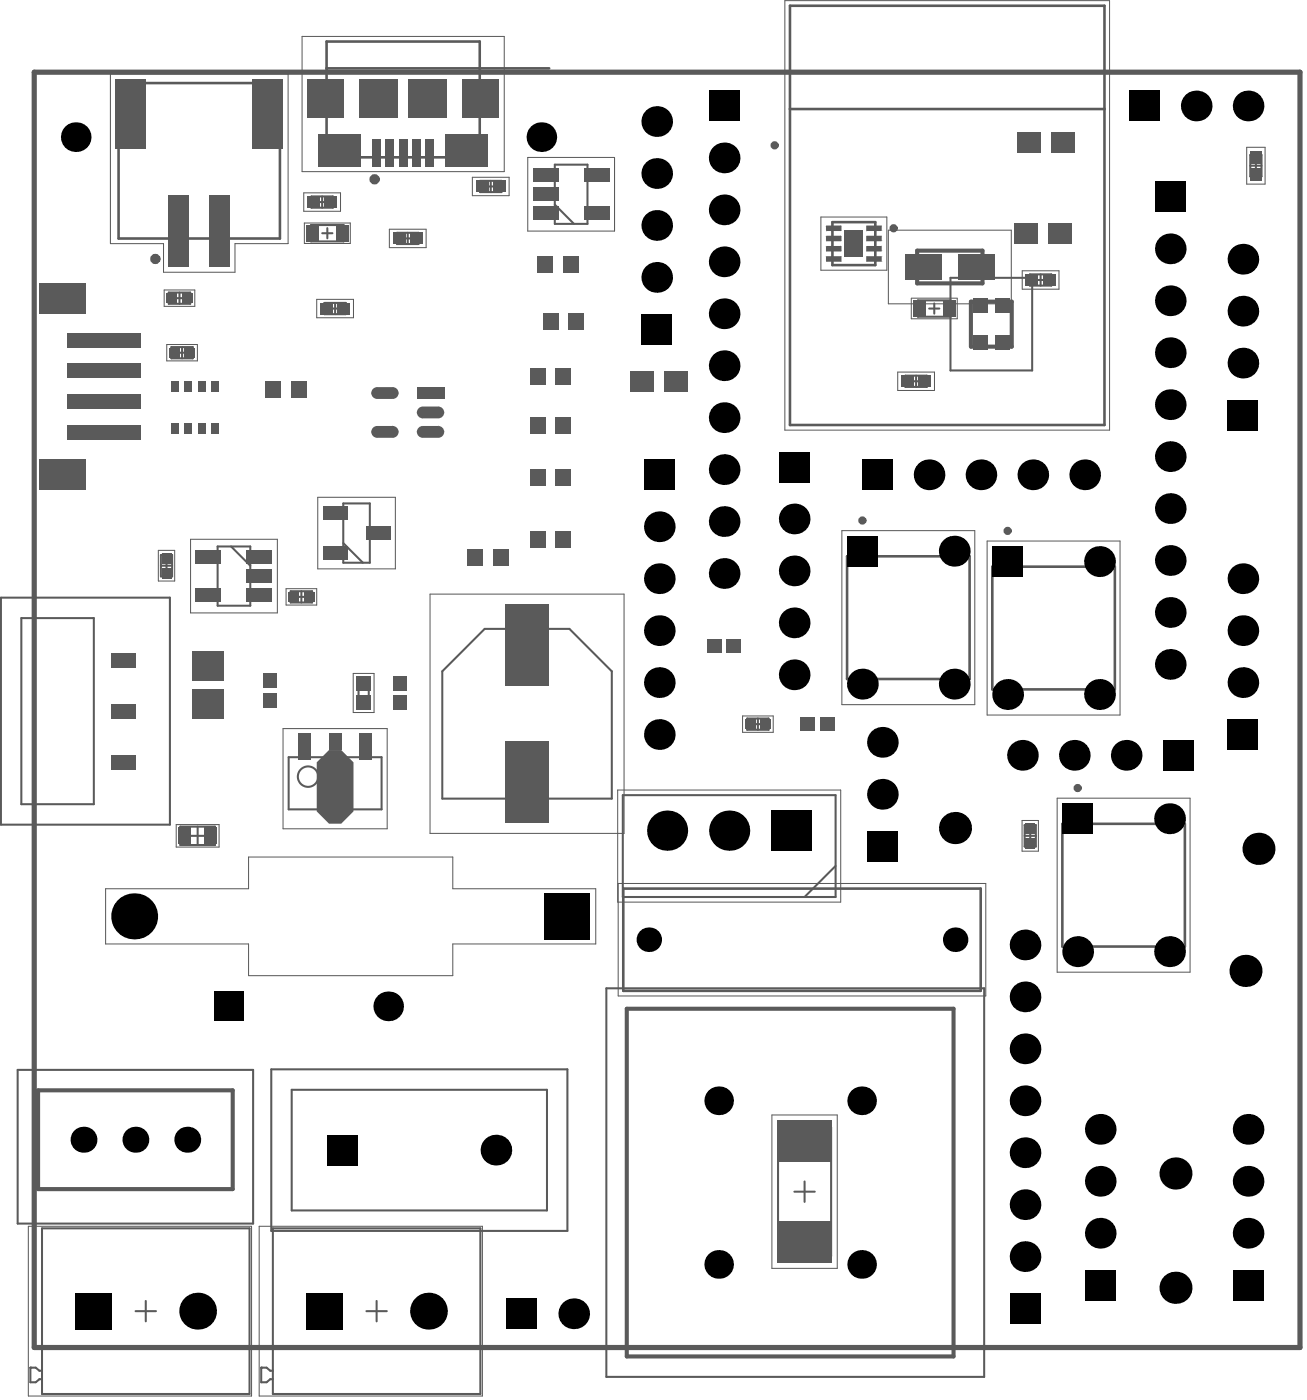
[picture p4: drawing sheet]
<svg xmlns="http://www.w3.org/2000/svg" width="212mm" height="228mm" viewBox="0 0 212 228" stroke-linecap="round" stroke-linejoin="round" font-family="sans-serif">
<g fill="none" stroke="#5a5a5a" stroke-width=".17">
<path d="M17.9 12h28.9v27.6h-8.6v4.7h-11.6v-4.7h-8.7zM49.1 5.9h32.8v22h-32.8zM127.5 .1h52.8v69.8h-52.8zM49.4 31.3h5.9v3h-5.9zM49.5 36.2h7.4v3.4h-7.4zM63.3 37.3h5.9v2.9h-5.9zM76.8 28.8h5.9v3h-5.9zM85.8 25.6h14.1v12h-14.1zM133.4 35.3h10.7v8.6h-10.7zM144.3 37.4h20v12h-20zM202.6 23.9h3v6h-3zM26.7 47.1h5v2.7h-5z"/>
<path d="M27.1 56h5v2.7h-5zM51.5 48.7h5.9v2.9h-5.9zM148.1 48.5v3.3h7.4v-3.3M148.1 48.5h7.4M166.1 44h6v3h-6zM145.9 60.5h5.9v3h-5.9zM25.7 89.5h2.7v4.9h-2.7zM31 87.6h14.1v12h-14.1zM46.5 95.7h5v2.6h-5zM51.6 80.8h12.6v11.7h-12.6zM69.9 96.6h31.5v38.9h-31.5zM136.8 86.2h21.6v28.3h-21.6z"/>
<path d="M160.4 87.9h21.6v28.3h-21.6zM57.4 109.5h3.4v6.3h-3.4zM120.7 116.4h4.9v2.6h-4.9zM28.6 134h7v3.7h-7zM100.4 128.4h36.2v18.2h-36.2zM166.1 133.4h2.6v4.9h-2.6zM171.8 129.7h21.6v28.3h-21.6zM17.2 144.4h23.2v-5.1h33.2v5.1h23.2v9h-23.2v5.2h-33.2v-5.2h-23.2zM100.4 143.6h59.8v18.3h-59.8zM4.6 199.3h36.3v27.6h-36.3zM42.1 199.3h36.3v27.6h-36.3zM125.4 181.2h10.6v24.9h-10.6z"/>
</g>
<g fill="none" stroke="#5a5a5a" stroke-width=".33">
<path d="M51.4 32.8h1.9M52.3 31.9v1.9M52.4 37.9h1.6M53.2 37.1v1.6M65.3 38.8h1.9M66.3 37.8v1.9M78.8 30.3h1.9M79.7 29.4v1.8M90.1 26.8h5.4v9.6h-5.4zM90.1 33.3l3.2 3.1M203.2 26.9h1.8M204.1 26v1.8"/>
<path d="M28.3 48.5h1.8M28.7 57.3h1.8M29.2 47.5v1.9M29.6 56.4v1.8M53.5 50.2h1.9M54.5 49.2v1.9M151 50.2h1.6M151.8 49.3v1.7M154.4 45.2h13.3v15h-13.3zM168.2 45.5h1.8M169.1 44.6v1.8M147.9 62h1.9"/>
<path d="M148.9 61.1v1.8M.1 97.1h27.5v36.9h-27.5zM26.1 91.9h1.9M27.1 91v1.9M35.4 88.8h5.3v9.6h-5.3zM37.6 88.8l3.1 3.1M48.1 97h1.8M49 96.1v1.8M55.8 81.8h4.3v9.7h-4.3zM55.8 88.3l3.2 3.2M3.5 100.5h11.7v30.2h-11.7zM58.3 111h1.6v3.3h-1.6z"/>
<path d="M78.8 102.2h13.7l6.9 6.9v20.7h-27.5v-20.7zM122.2 117.7h1.9M123.1 116.8v1.8M30.6 135.8h3M32.1 134.4v2.9M101.2 129.2h34.6v16.6h-34.6zM166.5 135.8h1.8M167.4 134.9v1.9M135.8 140.7l-5.1 5.1M2.9 173.9h38.2v25h-38.2zM44.1 173.8h48.1v26.3h-48.1zM47.4 177.1h41.5v19.6h-41.5z"/>
<path d="M98.5 160.6h61.4v63.2h-61.4zM129.1 193.7h3.3M130.7 192v3.3M22 213.1h3.3M23.7 211.4v3.4M59.5 213.1h3.4M61.2 211.4v3.4M4.9 222.3h.9l.6 .5h.4M6.8 224.2h-.4l-.6 .5h-.9"/>
</g>
<path d="M149 40.7h10.6v5.4h-10.6zM157.8 49h6.6v7.3h-6.6zM6.2 177.2h31.6v16.1h-31.6zM101.8 164h53.1v56.5h-53.1z" fill="none" stroke="#5a5a5a" stroke-width=".66"/>
<circle cx="4.9" cy="222.3" r=".17" fill="#5a5a5a"/>
<path d="M27.8 56.4v1.8M31.3 56.4v1.8M26.1 90.2h1.9v3.5h-1.9z" fill="none" stroke="#5a5a5a" stroke-width=".33"/>
<circle cx="42.4" cy="222.3" r=".17" fill="#5a5a5a"/>
<g fill="none" stroke="#5a5a5a" stroke-width=".33">
<path d="M50.5 36.6h5.3v2.6h-5.3zM50.6 31.9h3.5v1.9h-3.5zM64.5 37.8h3.5v1.9h-3.5zM78 29.4h3.5v1.8h-3.5zM203.2 25.2h1.8v3.5h-1.8zM27.4 47.5h3.5v1.9h-3.5zM27.8 58.2h3.5M27.8 56.4h3.5M52.7 49.2h3.5v1.9h-3.5zM149.2 48.8h5.3v2.7h-5.3zM167.3 44.6h3.5v1.8h-3.5zM147.1 61.1h3.5v1.8h-3.5z"/>
<path d="M47.2 96.1h3.5v1.8h-3.5zM121.4 116.8h3.5v1.8h-3.5zM29.3 134.4h5.6v2.9h-5.6zM46.9 123.1h15.1v8.4h-15.1zM52.8 127.3h3.3M54.5 125.6v3.4M166.5 134.1h1.8v3.5h-1.8zM6.8 199.6h33.7v27h-33.7zM44.3 199.6h33.8v27h-33.8zM126.4 183.2h8.6v21h-8.6zM4.9 222.3v2.4M44.3 222.8h-.4l-.6-.5h-.9v2.4h.9l.6-.5h.4"/>
<circle cx="50.1" cy="126.2" r="1.66"/>
</g>
<path d="M46 118.4h16.9v16.3h-16.9z" fill="none" stroke="#5a5a5a" stroke-width=".17"/>
<path d="M19.3 13.5h26.2v25.3h-26.2zM53.1 6.8h24.9v18.8h-24.9zM53.1 11.1h36.1M128.4 .9h51.1v68.2h-51.1zM128.4 17.7h51.1M135.3 36.1h6.9v7h-6.9zM137.6 90.4h19.9v20h-19.9zM161.2 92.1h19.9v19.9h-19.9zM172.6 133.9h19.9v19.9h-19.9zM101.3 144.4h58.1v16.6h-58.1z" fill="none" stroke="#5a5a5a" stroke-width=".42"/>
<g fill="none" stroke="#5a5a5a" stroke-width="1">
<circle cx="60.9" cy="29.1" r=".33"/>
<circle cx="25.2" cy="42.1" r=".33"/>
</g>
<g fill="none" stroke="#5a5a5a" stroke-width=".66">
<circle cx="125.9" cy="23.6" r=".33"/>
<circle cx="145.2" cy="37.1" r=".33"/>
<circle cx="140.1" cy="84.6" r=".33"/>
<circle cx="163.7" cy="86.3" r=".33"/>
<circle cx="175.1" cy="128.1" r=".33"/>
</g>
<path d="M5.6 11.7h205.6v207.3h-205.6z" fill="none" stroke="#5a5a5a" stroke-width=".84"/>
<path d="M53.5 121.9h1.9l2 2v8l-2 2h-1.9l-2-2v-8z" fill="#5a5a5a"/>
<g fill="#000">
<circle cx="106.7" cy="19.8" r="2.49"/>
<circle cx="194.4" cy="17.2" r="2.49"/>
<circle cx="202.8" cy="17.2" r="2.49"/>
<circle cx="12.3" cy="22.3" r="2.41"/>
<circle cx="88" cy="22.3" r="2.41"/>
<circle cx="106.7" cy="28.2" r="2.49"/>
<circle cx="106.7" cy="36.6" r="2.49"/>
<circle cx="117.7" cy="34.1" r="2.49"/>
<circle cx="117.7" cy="25.7" r="2.49"/>
<circle cx="106.7" cy="45.1" r="2.49"/>
<circle cx="117.7" cy="51" r="2.49"/>
<circle cx="117.7" cy="59.4" r="2.49"/>
<circle cx="117.7" cy="42.6" r="2.49"/>
<circle cx="190.2" cy="57.3" r="2.49"/>
<circle cx="190.2" cy="48.9" r="2.49"/>
<circle cx="190.2" cy="40.4" r="2.49"/>
<circle cx="202" cy="59" r="2.49"/>
<circle cx="202" cy="50.6" r="2.49"/>
<circle cx="202" cy="42.1" r="2.49"/>
<circle cx="117.7" cy="67.9" r="2.49"/>
<circle cx="117.7" cy="76.3" r="2.49"/>
<circle cx="151" cy="77.2" r="2.49"/>
<circle cx="159.4" cy="77.2" r="2.49"/>
<circle cx="167.8" cy="77.2" r="2.49"/>
<circle cx="176.3" cy="77.2" r="2.49"/>
<circle cx="190.2" cy="65.8" r="2.49"/>
<circle cx="190.2" cy="74.2" r="2.49"/>
<circle cx="107.1" cy="85.6" r="2.49"/>
<circle cx="107.1" cy="94.1" r="2.49"/>
<circle cx="117.7" cy="93.2" r="2.49"/>
<circle cx="117.7" cy="84.8" r="2.49"/>
<circle cx="129" cy="92.8" r="2.49"/>
<circle cx="129" cy="84.3" r="2.49"/>
<circle cx="155.1" cy="89.6" r="2.51"/>
<circle cx="178.7" cy="91.3" r="2.51"/>
<circle cx="190.2" cy="91.1" r="2.49"/>
<circle cx="190.2" cy="82.7" r="2.49"/>
<circle cx="190.2" cy="99.5" r="2.49"/>
<circle cx="202" cy="94.1" r="2.49"/>
<circle cx="107.1" cy="102.5" r="2.49"/>
<circle cx="107.1" cy="119.4" r="2.49"/>
<circle cx="107.1" cy="110.9" r="2.49"/>
<circle cx="129" cy="101.2" r="2.49"/>
<circle cx="129" cy="109.7" r="2.49"/>
<circle cx="140.1" cy="111.2" r="2.51"/>
<circle cx="155.1" cy="111.2" r="2.51"/>
<circle cx="163.7" cy="112.9" r="2.51"/>
<circle cx="178.7" cy="112.9" r="2.51"/>
<circle cx="190.2" cy="108" r="2.49"/>
<circle cx="202" cy="102.5" r="2.49"/>
<circle cx="202" cy="110.9" r="2.49"/>
<circle cx="108.4" cy="135" r="3.3"/>
<circle cx="118.5" cy="135" r="3.3"/>
<circle cx="143.4" cy="129.1" r="2.49"/>
<circle cx="143.4" cy="120.7" r="2.49"/>
<circle cx="155.2" cy="134.6" r="2.61"/>
<circle cx="166.1" cy="122.8" r="2.49"/>
<circle cx="174.6" cy="122.8" r="2.49"/>
<circle cx="183" cy="122.8" r="2.49"/>
<circle cx="190" cy="133.1" r="2.51"/>
<circle cx="204.5" cy="138" r="2.61"/>
<circle cx="21.8" cy="148.9" r="3.7"/>
<circle cx="105.4" cy="152.7" r="1.99"/>
<circle cx="155.2" cy="152.7" r="1.99"/>
<circle cx="166.6" cy="153.6" r="2.49"/>
<circle cx="175.1" cy="154.7" r="2.51"/>
<circle cx="190" cy="154.7" r="2.51"/>
<circle cx="202.4" cy="157.8" r="2.61"/>
<circle cx="63.1" cy="163.6" r="2.41"/>
<circle cx="116.8" cy="178.9" r="2.33"/>
<circle cx="140" cy="178.9" r="2.33"/>
<circle cx="166.6" cy="162" r="2.49"/>
<circle cx="166.6" cy="170.5" r="2.49"/>
<circle cx="166.6" cy="178.9" r="2.49"/>
<circle cx="13.6" cy="185.2" r="2.11"/>
<circle cx="22" cy="185.2" r="2.11"/>
<circle cx="30.4" cy="185.2" r="2.11"/>
<circle cx="80.6" cy="186.9" r="2.49"/>
<circle cx="166.6" cy="187.4" r="2.49"/>
<circle cx="166.6" cy="195.8" r="2.49"/>
<circle cx="178.8" cy="192" r="2.49"/>
<circle cx="178.8" cy="183.6" r="2.49"/>
<circle cx="191" cy="190.7" r="2.61"/>
<circle cx="202.8" cy="183.6" r="2.49"/>
<circle cx="202.8" cy="192" r="2.49"/>
<circle cx="32.1" cy="213.1" r="2.99"/>
<circle cx="69.6" cy="213.1" r="2.99"/>
<circle cx="93.2" cy="213.5" r="2.49"/>
<circle cx="116.8" cy="205.5" r="2.33"/>
<circle cx="140" cy="205.5" r="2.33"/>
<circle cx="166.6" cy="204.2" r="2.49"/>
<circle cx="178.8" cy="200.4" r="2.49"/>
<circle cx="191" cy="209.3" r="2.61"/>
<circle cx="202.8" cy="200.4" r="2.49"/>
</g>
<g fill="#000">
<path d="M115.2 14.7h5v5h-5z" fill-rule="evenodd"/>
<path d="M183.5 14.7h4.9v5h-4.9z" fill-rule="evenodd"/>
<path d="M187.7 29.5h4.9v5h-4.9z" fill-rule="evenodd"/>
<path d="M104.2 51h5v5h-5z" fill-rule="evenodd"/>
<path d="M104.6 74.7h5v5h-5z" fill-rule="evenodd"/>
<path d="M126.6 73.4h4.9v5h-4.9z" fill-rule="evenodd"/>
<path d="M140 74.7h5v5h-5z" fill-rule="evenodd"/>
<path d="M199.5 65h4.9v5h-4.9z" fill-rule="evenodd"/>
<path d="M137.6 87.1h5v5h-5z" fill-rule="evenodd"/>
<path d="M161.2 88.8h5v5h-5z" fill-rule="evenodd"/>
<path d="M125.3 131.7h6.5v6.6h-6.5z" fill-rule="evenodd"/>
<path d="M172.6 130.6h5v5h-5z" fill-rule="evenodd"/>
<path d="M188.9 120.3h5v5h-5z" fill-rule="evenodd"/>
<path d="M199.5 116.9h4.9v5h-4.9z" fill-rule="evenodd"/>
<path d="M88.4 145.2h7.5v7.5h-7.5z" fill-rule="evenodd"/>
<path d="M140.9 135h5v5h-5z" fill-rule="evenodd"/>
<path d="M34.8 161.2h4.8v4.8h-4.8z" fill-rule="evenodd"/>
<path d="M53.2 184.4h5v5h-5z" fill-rule="evenodd"/>
<path d="M12.3 210.1h5.9v6h-5.9z" fill-rule="evenodd"/>
<path d="M49.8 210.1h6v6h-6z" fill-rule="evenodd"/>
<path d="M82.3 211h5v5h-5z" fill-rule="evenodd"/>
<path d="M164.1 210.2h4.9v5h-4.9z" fill-rule="evenodd"/>
<path d="M176.3 206.4h5v5h-5z" fill-rule="evenodd"/>
<path d="M200.3 206.4h5v5h-5z" fill-rule="evenodd"/>
</g>
<g fill="#5a5a5a">
<path d="M26.3 89.9h1.5v1.6h-1.5z" fill-rule="evenodd"/>
<path d="M26.3 92.4h1.5v1.6h-1.5z" fill-rule="evenodd"/>
<path d="M27.9 68.8h1.1v1.6h-1.1z" fill-rule="evenodd"/>
<path d="M27.9 62h1.1v1.6h-1.1z" fill-rule="evenodd"/>
<path d="M30 68.8h1.2v1.6h-1.2z" fill-rule="evenodd"/>
<path d="M32.2 68.8h1.2v1.6h-1.2z" fill-rule="evenodd"/>
<path d="M34.3 68.8h1.2v1.6h-1.2z" fill-rule="evenodd"/>
<path d="M30 62h1.2v1.6h-1.2z" fill-rule="evenodd"/>
<path d="M34.3 62h1.2v1.6h-1.2z" fill-rule="evenodd"/>
<path d="M32.2 62h1.2v1.6h-1.2z" fill-rule="evenodd"/>
<path d="M30 56.6h1.7v1.5h-1.7z" fill-rule="evenodd"/>
<path d="M42.8 109.4h2.2v2.4h-2.2z" fill-rule="evenodd"/>
<path d="M42.8 112.6h2.2v2.4h-2.2z" fill-rule="evenodd"/>
<path d="M46.9 96.3h1.7v1.5h-1.7z" fill-rule="evenodd"/>
<path d="M43.1 61.9h2.5v2.7h-2.5z" fill-rule="evenodd"/>
<path d="M53.5 119.2h1.9v2.7h-1.9z" fill-rule="evenodd"/>
<path d="M52 49.2h2v1.9h-2z" fill-rule="evenodd"/>
<path d="M49.8 36.6h2v2.6h-2z" fill-rule="evenodd"/>
<path d="M49.9 31.9h2v1.9h-2z" fill-rule="evenodd"/>
<path d="M52.8 31.9h2v1.9h-2z" fill-rule="evenodd"/>
<path d="M57.9 110h2.4v2.2h-2.4z" fill-rule="evenodd"/>
<path d="M60.5 22.6h1.4v4.5h-1.4z" fill-rule="evenodd"/>
<path d="M63.9 113h2.2v2.4h-2.2z" fill-rule="evenodd"/>
<path d="M63.9 109.8h2.2v2.4h-2.2z" fill-rule="evenodd"/>
<path d="M63.8 37.8h2v1.9h-2z" fill-rule="evenodd"/>
<path d="M66.7 37.8h2v1.9h-2z" fill-rule="evenodd"/>
<path d="M64.8 22.6h1.4v4.5h-1.4z" fill-rule="evenodd"/>
<path d="M67 22.6h1.3v4.5h-1.3z" fill-rule="evenodd"/>
<path d="M80.1 89.3h2.6v2.7h-2.6z" fill-rule="evenodd"/>
<path d="M80.2 29.4h1.9v1.8h-1.9z" fill-rule="evenodd"/>
<path d="M77.3 29.4h2v1.8h-2z" fill-rule="evenodd"/>
<path d="M86.1 76.2h2.5v2.7h-2.5z" fill-rule="evenodd"/>
<path d="M90.3 76.2h2.5v2.7h-2.5z" fill-rule="evenodd"/>
<path d="M92.4 50.9h2.5v2.7h-2.5z" fill-rule="evenodd"/>
<path d="M91.5 41.6h2.5v2.7h-2.5z" fill-rule="evenodd"/>
<path d="M121.1 116.9h1.6v1.5h-1.6z" fill-rule="evenodd"/>
<path d="M118.1 103.9h2.3v2.2h-2.3z" fill-rule="evenodd"/>
<path d="M133.2 116.6h2.4v2.2h-2.4z" fill-rule="evenodd"/>
<path d="M140.9 41.6h2.3l.1 .2v.6l-.1 .1h-2.3l-.1-.1v-.6z" fill-rule="evenodd"/>
<path d="M140.9 40h2.3l.1 .1v.7l-.1 .1h-2.3l-.1-.1v-.7z" fill-rule="evenodd"/>
<path d="M140.9 38.3h2.3l.1 .1v.7l-.1 .1h-2.3l-.1-.1v-.7z" fill-rule="evenodd"/>
<path d="M140.9 36.7h2.3l.1 .1v.6l-.1 .2h-2.3l-.1-.2v-.6z" fill-rule="evenodd"/>
<path d="M153.2 48.8h2v2.7h-2z" fill-rule="evenodd"/>
<path d="M158.1 48.5h2.3v2.3h-2.3z" fill-rule="evenodd"/>
<path d="M166.7 136.3h1.4v1.6h-1.4z" fill-rule="evenodd"/>
<path d="M166.7 133.8h1.4v1.6h-1.4z" fill-rule="evenodd"/>
<path d="M166.7 44.6h2v1.8h-2z" fill-rule="evenodd"/>
<path d="M164.8 36.2h3.9v3.4h-3.9z" fill-rule="evenodd"/>
<path d="M165.3 21.5h3.8v3.3h-3.8z" fill-rule="evenodd"/>
<path d="M27.1 47.7h1.6v1.5h-1.6z" fill-rule="evenodd"/>
<path d="M33.3 134.5h2v2.7h-2z" fill-rule="evenodd"/>
<path d="M29.6 47.7h1.6v1.5h-1.6z" fill-rule="evenodd"/>
<path d="M57.9 113h2.4v2.3h-2.4z" fill-rule="evenodd"/>
<path d="M58.4 119.2h2v4.4h-2z" fill-rule="evenodd"/>
<path d="M86.1 86.4h2.5v2.7h-2.5z" fill-rule="evenodd"/>
<path d="M86.1 67.8h2.5v2.7h-2.5z" fill-rule="evenodd"/>
<path d="M86.1 59.8h2.5v2.7h-2.5z" fill-rule="evenodd"/>
<path d="M90.3 86.4h2.5v2.7h-2.5z" fill-rule="evenodd"/>
<path d="M90.3 67.8h2.5v2.7h-2.5z" fill-rule="evenodd"/>
<path d="M90.3 59.8h2.5v2.7h-2.5z" fill-rule="evenodd"/>
<path d="M146.5 61.1h1.9v1.8h-1.9z" fill-rule="evenodd"/>
<path d="M158.1 54.6h2.3v2.3h-2.3z" fill-rule="evenodd"/>
<path d="M18.1 122.7h4v2.4h-4z" fill-rule="evenodd"/>
<path d="M18.1 106.1h4v2.3h-4z" fill-rule="evenodd"/>
<path d="M11 69.1h11.9v2.3h-11.9z" fill-rule="evenodd"/>
<path d="M11 64.1h11.9v2.3h-11.9z" fill-rule="evenodd"/>
<path d="M27.5 56.6h1.7v1.5h-1.7z" fill-rule="evenodd"/>
<path d="M11 59.1h11.9v2.3h-11.9z" fill-rule="evenodd"/>
<path d="M49.4 96.3h1.6v1.5h-1.6z" fill-rule="evenodd"/>
<path d="M40.1 95.7h4.1v2.1h-4.1z" fill-rule="evenodd"/>
<path d="M40.1 92.6h4.1v2.1h-4.1z" fill-rule="evenodd"/>
<path d="M40.1 89.4h4.1v2.2h-4.1z" fill-rule="evenodd"/>
<path d="M52.5 82.4h3.9v2.1h-3.9z" fill-rule="evenodd"/>
<path d="M47.3 61.9h2.5v2.7h-2.5z" fill-rule="evenodd"/>
<path d="M54.9 49.2h2v1.9h-2z" fill-rule="evenodd"/>
<path d="M54.6 36.6h2v2.6h-2z" fill-rule="evenodd"/>
<path d="M51.7 21.7h7v5.4h-7z" fill-rule="evenodd"/>
<path d="M76 89.3h2.5v2.7h-2.5z" fill-rule="evenodd"/>
<path d="M61.3 69.2h2.5l1 1-1 1h-2.5l-1-1z" fill-rule="evenodd"/>
<path d="M68.7 69.2h2.5l1 1-1 1h-2.5l-1-1z" fill-rule="evenodd"/>
<path d="M61.3 62.9h2.5l1 1-1 .9h-2.5l-1-.9z" fill-rule="evenodd"/>
<path d="M68.7 66.1h2.5l1 .9-1 1h-2.5l-1-1z" fill-rule="evenodd"/>
<path d="M67.7 62.9h4.5v1.9h-4.5z" fill-rule="evenodd"/>
<path d="M62.7 22.6h1.3v4.5h-1.3z" fill-rule="evenodd"/>
<path d="M69.2 22.6h1.3v4.5h-1.3z" fill-rule="evenodd"/>
<path d="M72.3 21.7h7v5.4h-7z" fill-rule="evenodd"/>
<path d="M88.2 50.9h2.5v2.7h-2.5z" fill-rule="evenodd"/>
<path d="M87.4 41.6h2.5v2.7h-2.5z" fill-rule="evenodd"/>
<path d="M123.6 116.9h1.6v1.5h-1.6z" fill-rule="evenodd"/>
<path d="M130.1 116.6h2.3v2.2h-2.3z" fill-rule="evenodd"/>
<path d="M114.9 103.9h2.4v2.2h-2.4z" fill-rule="evenodd"/>
<path d="M134.3 41.6h2.3l.1 .2v.6l-.1 .1h-2.3l-.1-.1v-.6z" fill-rule="evenodd"/>
<path d="M134.3 36.7h2.3l.1 .1v.6l-.1 .2h-2.3l-.1-.2v-.6z" fill-rule="evenodd"/>
<path d="M134.3 38.3h2.3l.1 .1v.7l-.1 .1h-2.3l-.1-.1v-.7z" fill-rule="evenodd"/>
<path d="M134.3 40h2.3l.1 .1v.7l-.1 .1h-2.3l-.1-.1v-.7z" fill-rule="evenodd"/>
<path d="M148.4 48.8h2v2.7h-2z" fill-rule="evenodd"/>
<path d="M161.7 48.5h2.4v2.3h-2.4z" fill-rule="evenodd"/>
<path d="M169.5 44.6h2v1.8h-2z" fill-rule="evenodd"/>
<path d="M170.3 36.2h3.9v3.4h-3.9z" fill-rule="evenodd"/>
<path d="M170.8 21.5h3.8v3.3h-3.8z" fill-rule="evenodd"/>
<path d="M203.2 24.5h1.8v2h-1.8z" fill-rule="evenodd"/>
<path d="M29 134.5h2v2.7h-2z" fill-rule="evenodd"/>
<path d="M18.1 114.4h4v2.3h-4z" fill-rule="evenodd"/>
<path d="M6.3 74.6h7.7v5h-7.7z" fill-rule="evenodd"/>
<path d="M6.3 46h7.7v5h-7.7z" fill-rule="evenodd"/>
<path d="M11 54.1h11.9v2.4h-11.9z" fill-rule="evenodd"/>
<path d="M27.4 31.8h3.3v11.6h-3.3z" fill-rule="evenodd"/>
<path d="M18.8 12.8h4.9v11.3h-4.9z" fill-rule="evenodd"/>
<path d="M48.5 119.2h2v4.4h-2z" fill-rule="evenodd"/>
<path d="M52.5 88.8h3.9v2.1h-3.9z" fill-rule="evenodd"/>
<path d="M34 31.8h3.4v11.6h-3.4z" fill-rule="evenodd"/>
<path d="M49.9 12.8h6v6.3h-6z" fill-rule="evenodd"/>
<path d="M41 12.8h5v11.3h-5z" fill-rule="evenodd"/>
<path d="M75.1 12.8h6v6.3h-6z" fill-rule="evenodd"/>
<path d="M66.3 12.8h6.3v6.3h-6.3z" fill-rule="evenodd"/>
<path d="M108 60.3h3.8v3.4h-3.8z" fill-rule="evenodd"/>
<path d="M102.5 60.3h3.8v3.4h-3.8z" fill-rule="evenodd"/>
<path d="M94.9 33.6h4.1v2.2h-4.1z" fill-rule="evenodd"/>
<path d="M94.9 27.4h4.1v2.1h-4.1z" fill-rule="evenodd"/>
<path d="M126.3 198.5h8.8v6.8h-8.8z" fill-rule="evenodd"/>
<path d="M126.3 182h8.8v6.9h-8.8z" fill-rule="evenodd"/>
<path d="M149.3 61.1h2v1.8h-2z" fill-rule="evenodd"/>
<path d="M147 41.4h6v4h-6z" fill-rule="evenodd"/>
<path d="M155.7 41.4h6v4h-6z" fill-rule="evenodd"/>
<path d="M161.7 54.6h2.4v2.3h-2.4z" fill-rule="evenodd"/>
<path d="M203.2 27.3h1.8v2h-1.8z" fill-rule="evenodd"/>
<path d="M31.8 95.7h4.1v2.1h-4.1z" fill-rule="evenodd"/>
<path d="M31.8 89.4h4.1v2.2h-4.1z" fill-rule="evenodd"/>
<path d="M59.4 85.6h4v2.1h-4z" fill-rule="evenodd"/>
<path d="M86.6 30.5h4.1v2.2h-4.1z" fill-rule="evenodd"/>
<path d="M31.2 105.9h5.2v4.8h-5.2z" fill-rule="evenodd"/>
<path d="M82.1 120.5h7.1v13.3h-7.1z" fill-rule="evenodd"/>
<path d="M82.1 98.2h7.1v13.3h-7.1z" fill-rule="evenodd"/>
<path d="M86.6 33.6h4.1v2.2h-4.1z" fill-rule="evenodd"/>
<path d="M137.2 37.4h3v4.4h-3z" fill-rule="evenodd"/>
<path d="M86.6 27.4h4.1v2.1h-4.1z" fill-rule="evenodd"/>
<path d="M58.4 12.8h6.3v6.3h-6.3z" fill-rule="evenodd"/>
<path d="M31.2 112h5.2v4.9h-5.2z" fill-rule="evenodd"/>
</g>
<g fill="#5a5a5a">
<path d="M140.9 42.4v.1zM140.8 42.4l.1 .1z"/>
<path d="M143.2 42.4h.1zM143.2 42.4h.1l-.1 .1z"/>
<path d="M143.2 41.6v.2zM143.2 41.6l.1 .2z"/>
<path d="M140.8 41.8h.1zM140.8 41.7l.1 .1z"/>
<path d="M140.9 40.8v.1zM140.8 40.8l.1 .1z"/>
<path d="M143.2 40.8h.1zM143.2 40.8h.1l-.1 .1z"/>
<path d="M143.2 40v.1zM143.2 40l.1 .1z"/>
<path d="M140.8 40.1h.1zM140.8 40l.1 .1z"/>
<path d="M140.9 39.1v.1zM140.8 39.1l.1 .1z"/>
<path d="M143.2 39.1h.1zM143.2 39.1h.1l-.1 .1z"/>
<path d="M143.2 38.3v.1zM143.2 38.3l.1 .1z"/>
<path d="M140.8 38.4h.1zM140.8 38.3l.1 .1z"/>
<path d="M140.9 37.4v.2zM140.8 37.4l.1 .2z"/>
<path d="M143.2 37.4h.1zM143.2 37.4h.1l-.1 .2z"/>
<path d="M143.2 36.7v.1zM143.2 36.7l.1 .1z"/>
<path d="M140.8 36.8h.1zM140.8 36.7l.1 .1z"/>
<path d="M61.3 70.2v1zM60.3 70.2h1v1a.96 .96 0 0 1-1-1z"/>
<path d="M63.8 70.2h1zM63.8 70.2h1a.96 .96 0 0 1-1 1z"/>
<path d="M63.8 69.2v1zM63.8 69.2a.96 .96 0 0 1 1 1h-1z"/>
<path d="M60.3 70.2h1zM60.6 69.5l.7-.3v1h-1z"/>
<path d="M68.7 70.2v1zM67.7 70.2h1v1a.96 .96 0 0 1-1-1z"/>
<path d="M71.2 70.2h1zM71.2 70.2h1a.96 .96 0 0 1-1 1z"/>
<path d="M71.2 69.2v1zM71.2 69.2a.96 .96 0 0 1 1 1h-1z"/>
<path d="M67.7 70.2h1zM68 69.5l.7-.3v1h-1z"/>
<path d="M61.3 63.9v.9zM60.3 63.9h1v.9a.96 .96 0 0 1-1-.9z"/>
<path d="M63.8 63.9h1zM63.8 63.9h1a.96 .96 0 0 1-1 .9z"/>
<path d="M63.8 62.9v1zM63.8 62.9a.96 .96 0 0 1 1 1h-1z"/>
<path d="M60.3 63.9h1zM60.6 63.2l.7-.3v1h-1z"/>
<path d="M68.7 67v1zM67.7 67h1v1a.96 .96 0 0 1-1-1z"/>
<path d="M71.2 67h1zM71.2 67h1a.96 .96 0 0 1-1 1z"/>
<path d="M71.2 66.1v.9zM71.2 66.1a.96 .96 0 0 1 1 .9h-1z"/>
<path d="M67.7 67h1zM68 66.4l.7-.3v.9h-1z"/>
<path d="M134.3 42.4v.1zM134.2 42.4l.1 .1z"/>
<path d="M136.6 42.4h.1zM136.6 42.4h.1l-.1 .1z"/>
<path d="M136.6 41.6v.2zM136.6 41.6l.1 .2z"/>
<path d="M134.2 41.8h.1zM134.2 41.7l.1 .1z"/>
<path d="M134.3 37.4v.2zM134.2 37.4l.1 .2z"/>
<path d="M136.6 37.4h.1zM136.6 37.4h.1l-.1 .2z"/>
<path d="M136.6 36.7v.1zM136.6 36.7l.1 .1z"/>
<path d="M134.2 36.8h.1zM134.2 36.7l.1 .1z"/>
<path d="M134.3 39.1v.1zM134.2 39.1l.1 .1z"/>
<path d="M136.6 39.1h.1zM136.6 39.1h.1l-.1 .1z"/>
<path d="M136.6 38.3v.1zM136.6 38.3l.1 .1z"/>
<path d="M134.2 38.4h.1zM134.2 38.3l.1 .1z"/>
<path d="M134.3 40.8v.1zM134.2 40.8l.1 .1z"/>
<path d="M136.6 40.8h.1zM136.6 40.8h.1l-.1 .1z"/>
<path d="M136.6 40v.1zM136.6 40l.1 .1z"/>
<path d="M134.2 40.1h.1zM134.2 40l.1 .1z"/>
</g>
</svg>
